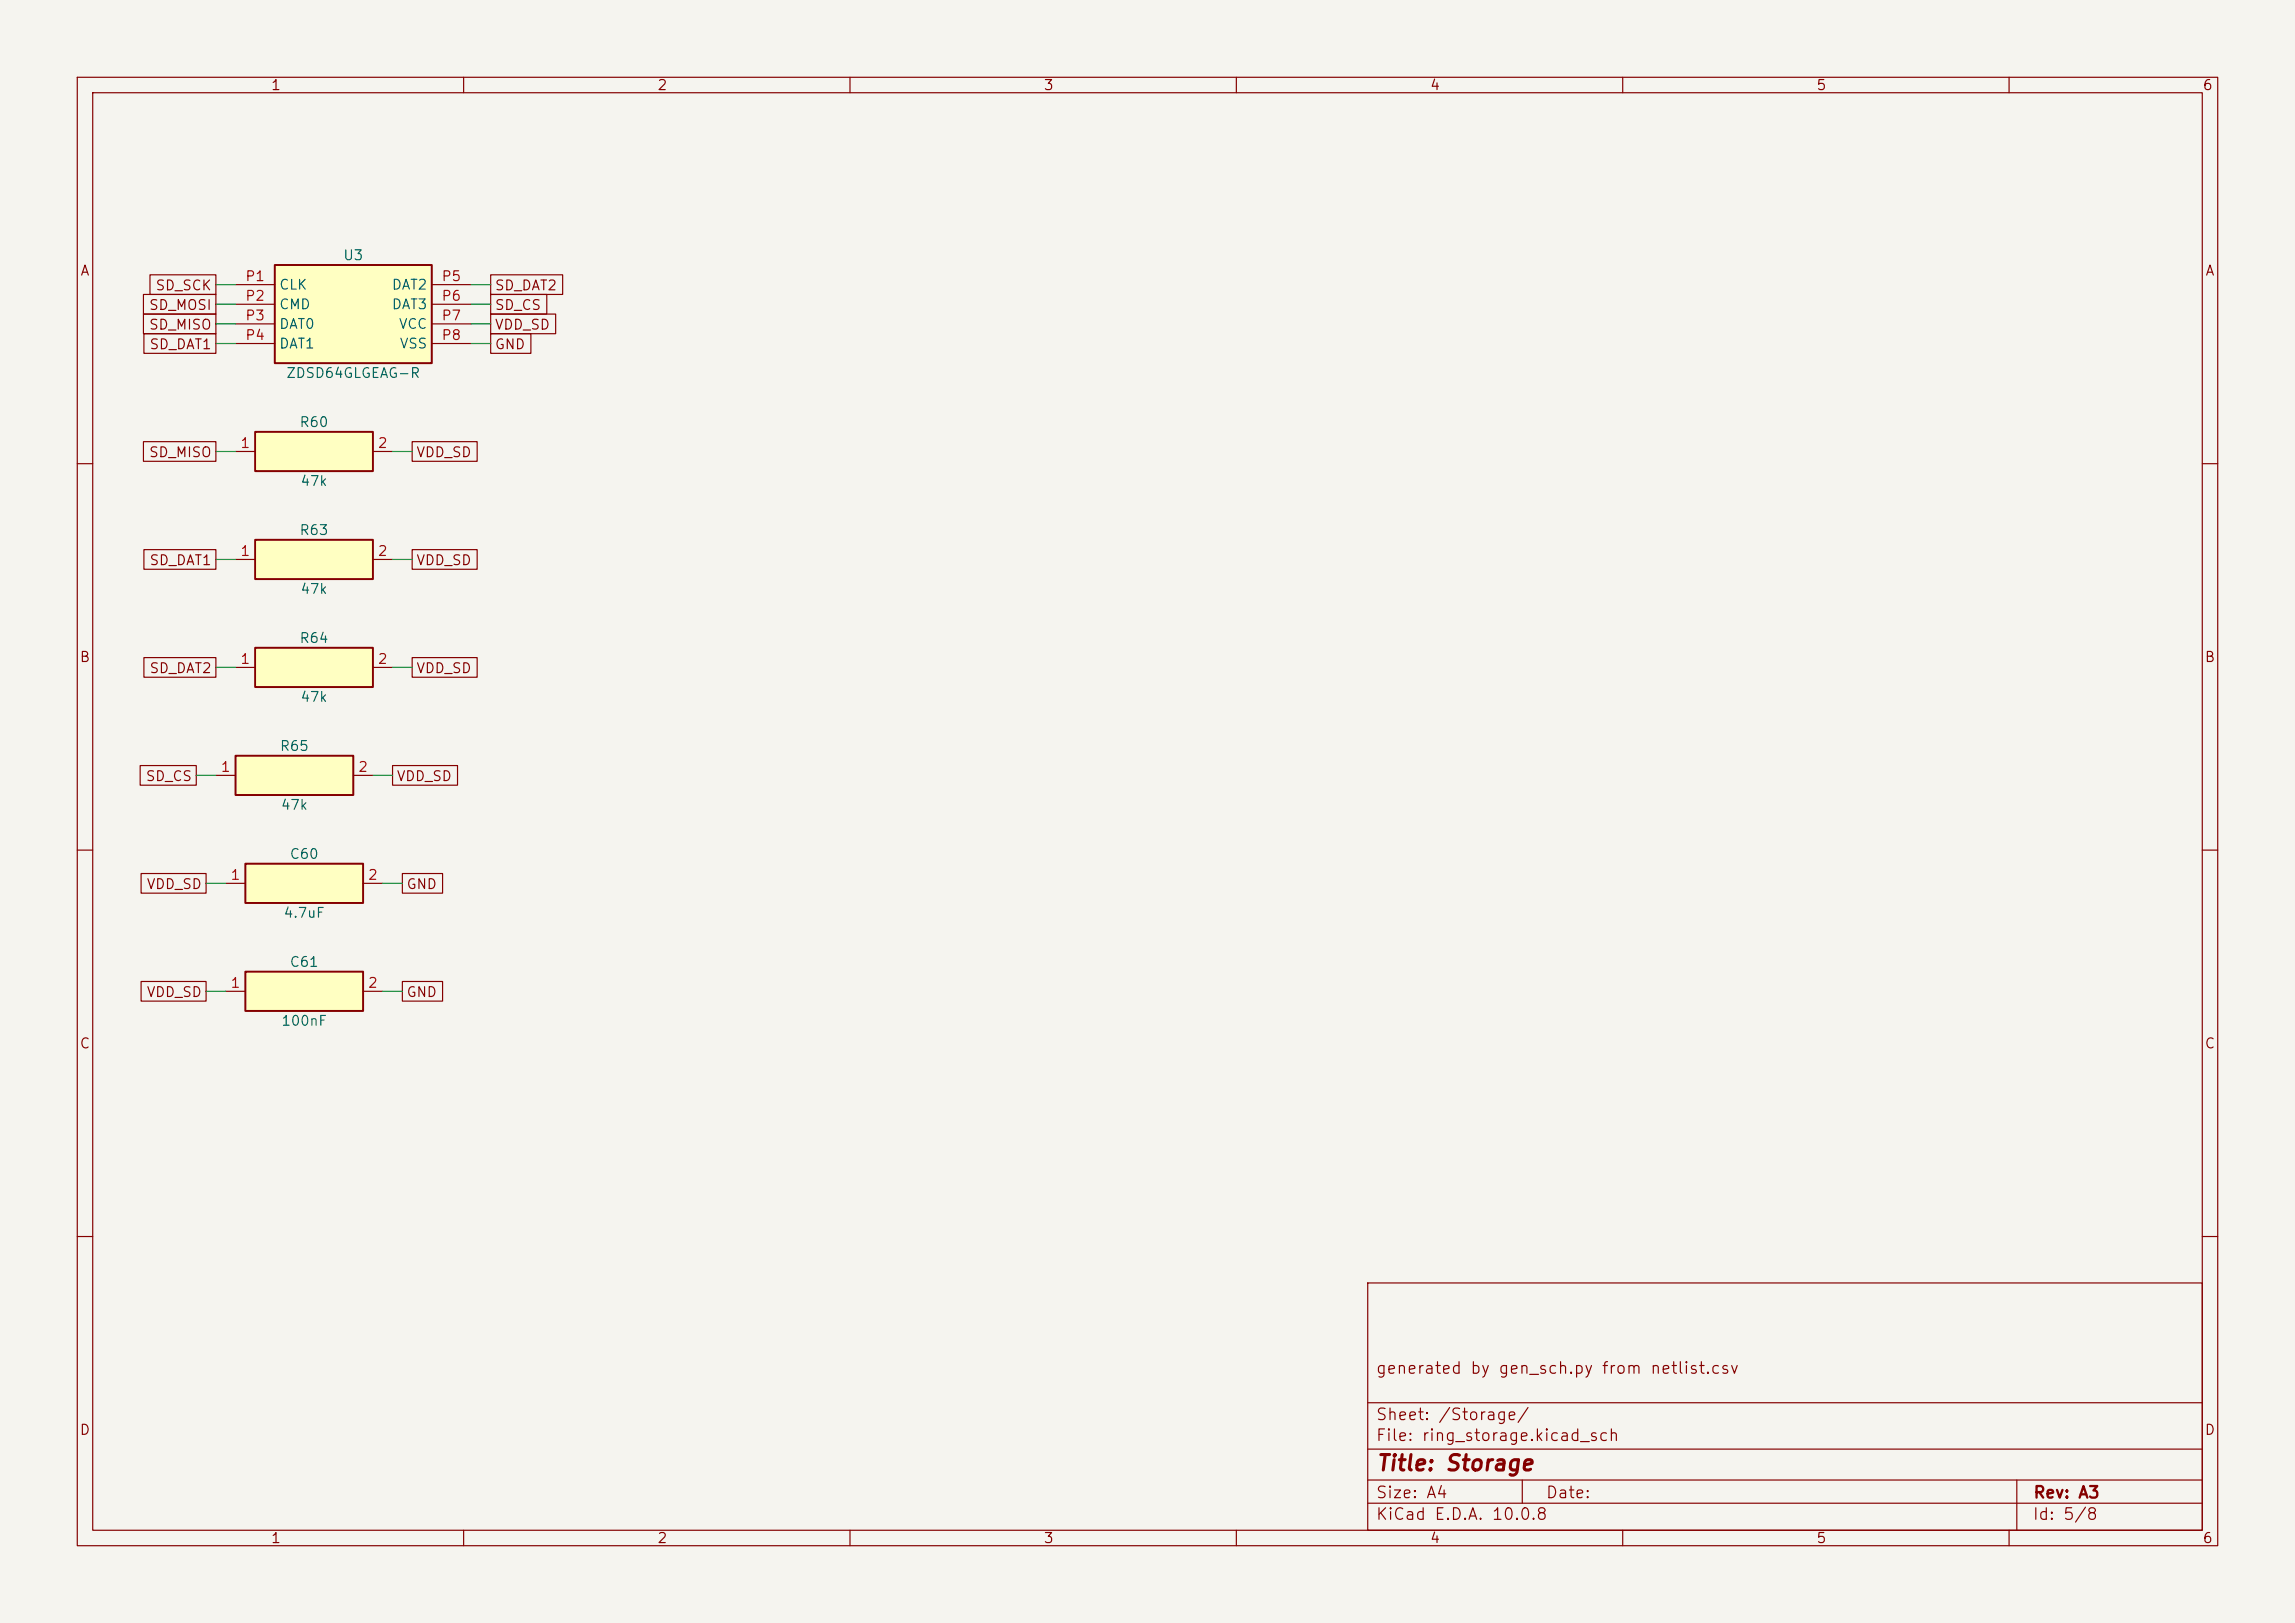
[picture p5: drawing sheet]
<svg xmlns="http://www.w3.org/2000/svg" width="297mm" height="210mm" viewBox="0 0 297 210" stroke-linecap="round" stroke-linejoin="round" font-family="sans-serif">
<defs><g id="words">
<text font-size="2" fill="#840000" x="178" y="190.8">Title: Storage</text>
<g font-size="1.5" fill="#840000">
<text x="178" y="178.1">generated by gen_sch.py from netlist.csv</text>
<text x="178" y="184.1">Sheet: /Storage/</text>
<text x="178" y="186.8">File: ring_storage.kicad_sch</text>
<text x="178" y="197">KiCad E.D.A. 10.0.8</text>
<text x="178" y="194.2">Size: A4</text>
<text x="200" y="194.2">Date:</text>
<text x="263" y="197">Id: 5/8</text>
<text x="263" y="194.2">Rev: A3</text>
</g>
<g font-size="1.3" fill="#840000">
<text x="35" y="12">1</text>
<text x="85" y="12">2</text>
<text x="135" y="12">3</text>
<text x="185" y="12">4</text>
<text x="235" y="12">5</text>
<text x="285" y="12">6</text>
<text x="10.3" y="36">A</text>
<text x="285.3" y="36">A</text>
<text x="19.2" y="40.4">SD_MOSI</text>
<text x="20" y="37.9">SD_SCK</text>
<text x="63.9" y="40.4">SD_CS</text>
<text x="63.9" y="37.9">SD_DAT2</text>
<text x="19.2" y="43">SD_MISO</text>
<text x="19.3" y="45.5">SD_DAT1</text>
<text x="63.9" y="45.5">GND</text>
<text x="63.9" y="43">VDD_SD</text>
<text x="19.2" y="59.5">SD_MISO</text>
<text x="53.8" y="59.5">VDD_SD</text>
<text x="19.3" y="73.4">SD_DAT1</text>
<text x="53.8" y="73.4">VDD_SD</text>
<text x="10.2" y="86">B</text>
<text x="19.3" y="87.4">SD_DAT2</text>
<text x="53.8" y="87.4">VDD_SD</text>
<text x="285.2" y="86">B</text>
<text x="18.8" y="101.4">SD_CS</text>
<text x="51.2" y="101.4">VDD_SD</text>
<text x="18.9" y="115.4">VDD_SD</text>
<text x="52.5" y="115.4">GND</text>
<text x="18.9" y="129.3">VDD_SD</text>
<text x="52.5" y="129.3">GND</text>
<text x="10.2" y="136">C</text>
<text x="285.2" y="136">C</text>
<text x="10.2" y="186">D</text>
<text x="285.2" y="186">D</text>
<text x="35" y="200">1</text>
<text x="85" y="200">2</text>
<text x="135" y="200">3</text>
<text x="185" y="200">4</text>
<text x="235" y="200">5</text>
<text x="285" y="200">6</text>
</g>
<g font-size="1.3" fill="#006464">
<text x="44.3" y="34">U3</text>
<text x="36" y="37.8">CLK</text>
<text x="36" y="40.3">CMD</text>
<text x="50.6" y="37.8">DAT2</text>
<text x="50.6" y="40.3">DAT3</text>
<text x="36" y="42.9">DAT0</text>
<text x="36" y="45.4">DAT1</text>
<text x="51.5" y="42.9">VCC</text>
<text x="51.6" y="45.4">VSS</text>
<text x="36.9" y="49.2">ZDSD64GLGEAG-R</text>
<text x="38.7" y="55.6">R60</text>
<text x="38.8" y="63.2">47k</text>
<text x="38.7" y="69.5">R63</text>
<text x="38.8" y="77.2">47k</text>
<text x="38.7" y="83.5">R64</text>
<text x="38.8" y="91.1">47k</text>
<text x="36.1" y="97.5">R65</text>
<text x="36.2" y="105.1">47k</text>
<text x="37.4" y="111.5">C60</text>
<text x="36.6" y="119.1">4.7uF</text>
<text x="37.4" y="125.4">C61</text>
<text x="36.3" y="133">100nF</text>
</g>
<g font-size="1.3" fill="#a90000">
<text x="31.7" y="36.7">P1</text>
<text x="31.7" y="39.2">P2</text>
<text x="31.7" y="41.8">P3</text>
<text x="57.1" y="36.7">P5</text>
<text x="57.1" y="39.2">P6</text>
<text x="57.1" y="41.8">P7</text>
<text x="31.7" y="44.3">P4</text>
<text x="57.1" y="44.3">P8</text>
<text x="31" y="58.3">1</text>
<text x="48.8" y="58.3">2</text>
<text x="31" y="72.3">1</text>
<text x="48.8" y="72.3">2</text>
<text x="31" y="86.2">1</text>
<text x="48.8" y="86.2">2</text>
<text x="28.5" y="100.2">1</text>
<text x="46.3" y="100.2">2</text>
<text x="29.7" y="114.2">1</text>
<text x="47.5" y="114.2">2</text>
<text x="29.7" y="128.1">1</text>
<text x="47.5" y="128.1">2</text>
</g>
</g></defs>
<path d="M0 0h297v210h-297z" fill="#f5f4ef" stroke="#f5f4ef" stroke-width=".13"/>
<g fill="none" stroke="#840000" stroke-width=".15">
<path d="M10 10h277v190h-277zM12 12h273v186h-273zM60 10v2M110 10v2M160 10v2M210 10v2M260 10v2M10 60h2M285 60h2M10 110h2M285 110h2M10 160h2"/>
<path d="M177 166h108v32h-108zM285 160h2M60 198v2M110 198v2M160 198v2M177 194.5h108M177 191.5h108M177 187.5h108M177 181.5h108M197 191.5v3M210 198v2M260 198v2"/>
<path d="M261 191.5v6.5"/>
</g>
<path d="M33 55.9h15.3v5.1h-15.3z" fill="#ffffc2"/>
<path d="M33 55.9h15.3v5.1h-15.3z" fill="none" stroke="#840000" stroke-width=".25"/>
<path d="M30.5 58.4h2.5M48.3 58.4h2.5" fill="none" stroke="#840000" stroke-width=".15"/>
<path d="M31.7 125.7h15.3v5.1h-15.3z" fill="#ffffc2"/>
<path d="M31.7 125.7h15.3v5.1h-15.3z" fill="none" stroke="#840000" stroke-width=".25"/>
<path d="M29.2 128.3h2.5M47 128.3h2.5" fill="none" stroke="#840000" stroke-width=".15"/>
<path d="M31.7 111.8h15.3v5h-15.3z" fill="#ffffc2"/>
<path d="M31.7 111.8h15.3v5h-15.3z" fill="none" stroke="#840000" stroke-width=".25"/>
<path d="M29.2 114.3h2.5M47 114.3h2.5" fill="none" stroke="#840000" stroke-width=".15"/>
<path d="M35.6 34.3h20.3v12.7h-20.3z" fill="#ffffc2"/>
<path d="M35.6 34.3h20.3v12.7h-20.3z" fill="none" stroke="#840000" stroke-width=".25"/>
<path d="M30.5 36.8h5.1M30.5 39.4h5.1M55.9 36.8h5.1M55.9 39.4h5.1M30.5 41.9h5.1M30.5 44.5h5.1M55.9 41.9h5.1M55.9 44.5h5.1" fill="none" stroke="#840000" stroke-width=".15"/>
<path d="M30.5 97.8h15.2v5.1h-15.2z" fill="#ffffc2"/>
<path d="M30.5 97.8h15.2v5.1h-15.2z" fill="none" stroke="#840000" stroke-width=".25"/>
<path d="M27.9 100.3h2.6M45.7 100.3h2.6" fill="none" stroke="#840000" stroke-width=".15"/>
<path d="M33 83.8h15.3v5.1h-15.3z" fill="#ffffc2"/>
<path d="M33 83.8h15.3v5.1h-15.3z" fill="none" stroke="#840000" stroke-width=".25"/>
<path d="M30.5 86.4h2.5M48.3 86.4h2.5" fill="none" stroke="#840000" stroke-width=".15"/>
<path d="M33 69.9h15.3v5h-15.3z" fill="#ffffc2"/>
<path d="M33 69.9h15.3v5h-15.3z" fill="none" stroke="#840000" stroke-width=".25"/>
<g fill="none" stroke="#840000" stroke-width=".15">
<path d="M18.6 38.1h9.3v2.5h-9.3zM19.4 35.6h8.5v2.5h-8.5zM63.5 38.1h7.3v2.5h-7.3zM63.5 35.6h9.3v2.5h-9.3zM18.6 57.1h9.3v2.6h-9.3zM18.6 40.6h9.3v2.6h-9.3zM18.6 43.2h9.3v2.5h-9.3zM53.3 57.1h8.4v2.6h-8.4zM63.5 43.2h5.2v2.5h-5.2zM63.5 40.6h8.4v2.6h-8.4zM18.6 71.1h9.3v2.6h-9.3zM30.5 72.4h2.5"/>
<path d="M48.3 72.4h2.5M53.3 71.1h8.4v2.6h-8.4zM18.1 99.1h7.3v2.5h-7.3zM18.6 85.1h9.3v2.5h-9.3zM50.8 99.1h8.4v2.5h-8.4zM53.3 85.1h8.4v2.5h-8.4zM18.3 113h8.4v2.6h-8.4zM52.1 113h5.2v2.6h-5.2zM18.3 127h8.4v2.5h-8.4zM52.1 127h5.2v2.5h-5.2z"/>
</g>
<g fill="none" stroke="#009600" stroke-width=".15">
<path d="M27.9 39.4h2.6M27.9 36.8h2.6M61 39.4h2.5M61 36.8h2.5M27.9 58.4h2.6M27.9 41.9h2.6M27.9 44.5h2.6M50.8 58.4h2.5M61 41.9h2.5M61 44.5h2.5M27.9 72.4h2.6M50.8 72.4h2.5"/>
<path d="M27.9 86.4h2.6M50.8 86.4h2.5M25.4 100.3h2.5M26.7 114.3h2.5M48.3 100.3h2.5M49.5 114.3h2.6M26.7 128.3h2.5M49.5 128.3h2.6"/>
</g>
<use href="#words"/>
</svg>
